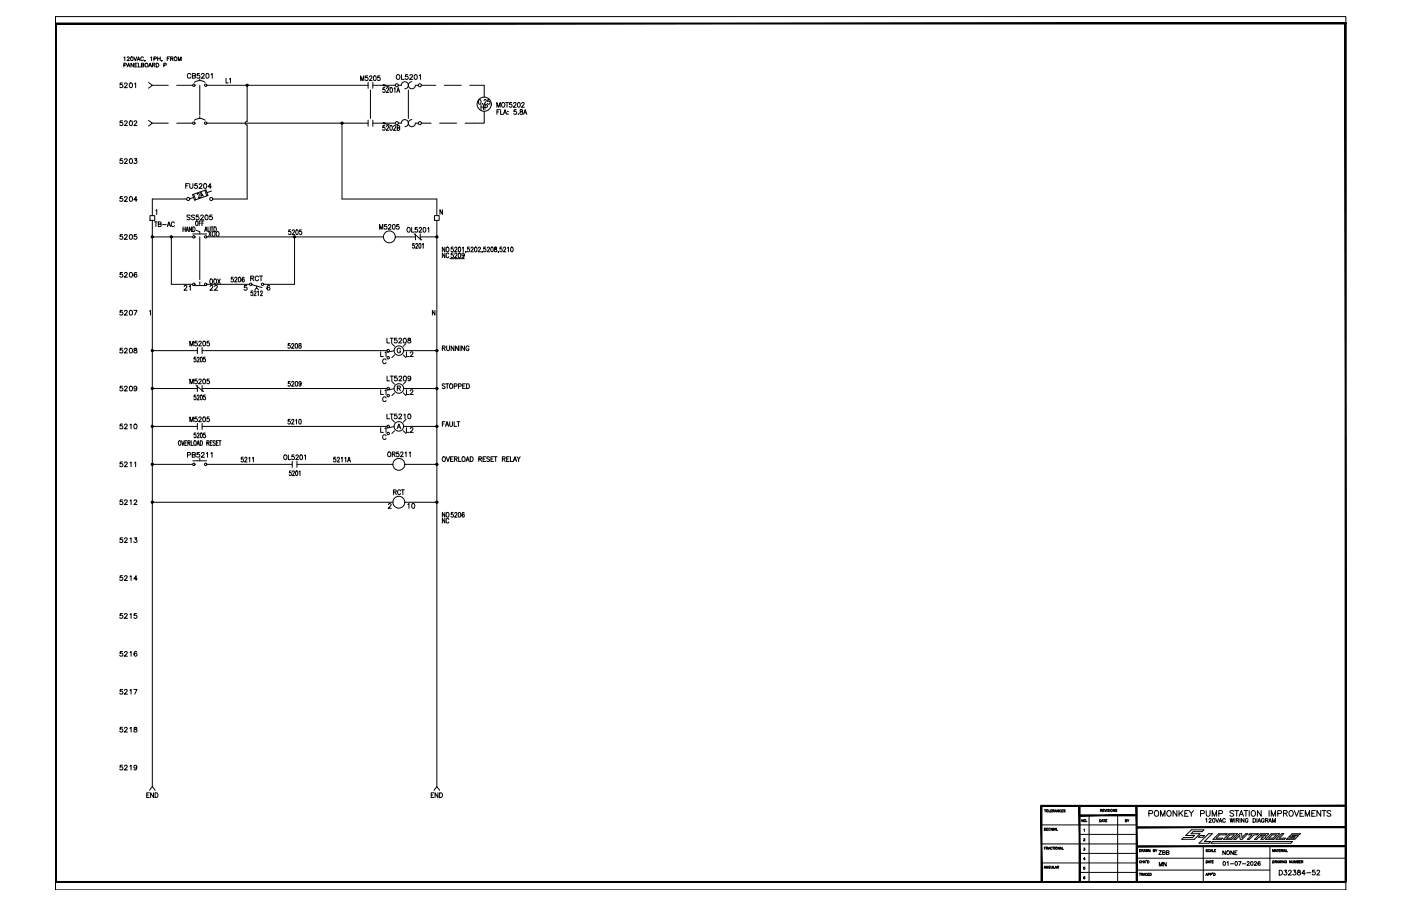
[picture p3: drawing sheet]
<svg xmlns="http://www.w3.org/2000/svg" width="432mm" height="279mm" viewBox="0 0 432 279" stroke-linecap="round" stroke-linejoin="round" font-family="sans-serif">
<defs><g id="words">
<g font-size="4.9">
<text x="38.8" y="63.5">04</text>
<text x="63.9" y="62.4" transform="rotate(-90 63.9 62.4)">2A</text>
<text x="39.2" y="157">12</text>
<text x="39.2" y="238.8">19</text>
</g>
<g font-size="4.4">
<text x="38.8" y="28.2">01</text>
<text x="56.8" y="25.4">CB5201</text>
<text x="68.8" y="26.8">L1</text>
<text x="110.4" y="26.1">M5205</text>
<text x="121.4" y="25.8">OL5201</text>
<text x="147.5" y="34.9">HP</text>
<text x="38.8" y="39.9">02</text>
<text x="38.8" y="51.5">03</text>
<text x="56.4" y="59.3">FU5204</text>
<text x="59.3" y="70.9">OFF</text>
<text x="116.1" y="72">M5205</text>
<text x="38.8" y="75.1">05</text>
<text x="63.5" y="74.1">XOO</text>
<text x="135.5" y="80.8">NC</text>
<text x="38.8" y="86.8">06</text>
<text x="76.2" y="87.8">RCT</text>
<text x="55.7" y="90.7">21</text>
<text x="63.9" y="90.7">22</text>
<text x="38.8" y="98.4">07</text>
<text x="57.5" y="107.9">M5205</text>
<text x="38.8" y="110.1">08</text>
<text x="87.8" y="108.7">5208</text>
<text x="116.4" y="111.1">L1</text>
<text x="124.5" y="111.1">L2</text>
<text x="57.5" y="119.6">M5205</text>
<text x="38.8" y="121.7">09</text>
<text x="87.8" y="120.3">5209</text>
<text x="116.4" y="122.8">L1</text>
<text x="124.5" y="122.8">L2</text>
<text x="57.5" y="131.2">M5205</text>
<text x="87.8" y="131.9">5210</text>
<text x="39.2" y="133.3">10</text>
<text x="116.4" y="134.4">L1</text>
<text x="121.4" y="133.3">A</text>
<text x="56.8" y="142.2">PB5211</text>
<text x="39.2" y="145">11</text>
<text x="120.3" y="153.8">RCT</text>
<text x="124.9" y="158">10</text>
<text x="135.5" y="162.6">NC</text>
<text x="39.2" y="168.6">13</text>
<text x="39.2" y="180.3">14</text>
<text x="39.2" y="191.9">15</text>
<text x="39.2" y="203.6">16</text>
<text x="39.2" y="215.2">17</text>
<text x="39.2" y="226.8">18</text>
<text x="44.4" y="247.3">END</text>
<text x="131.9" y="247.3">END</text>
<text x="356.3" y="268.5">MN</text>
<text x="393.3" y="270.9">D32384</text>
</g>
<text font-size="4" x="356.3" y="264.6">ZBB</text>
<g font-size="3.5">
<text x="346.1" y="254.7">BY</text>
<text x="333" y="266.3">4</text>
</g>
<text font-size="3.1" x="333" y="269.2">5</text>
<text font-size="2.6" x="401.8" y="270.2">-</text>
</g></defs>
<g fill="none" stroke="#000" stroke-width=".31">
<path d="M17.1 5.1h397.7v269.3h-397.7zM38.2 17.8l.3-.3v1.2M39.2 17.8l.4-.3 .3 .4-.8 .8h.8M40.4 17.6a.54 .54 0 0 1 .6 .5 .54 .54 0 0 1-.6 .6l-.2-.5zM41.1 19.5v1.2l-.7-1.2v1.2M41.3 17.5l.4 1.2 .4-1.2M42.2 18.7l.5-1.2 .4 1.2M42.3 19.5h-.7v1.2h.7M42.4 18.3h.6M42.7 19.5v1.2h.6M44.2 17.8a.43 .43 0 0 0-.5-.3 .43 .43 0 0 0-.3 .5v.3a.43 .43 0 0 0 .3 .4 .43 .43 0 0 0 .5-.3M44.7 18.7l-.1 .2"/>
<path d="M46.4 17.8l.3-.3v1.2M47.4 18.2l.8-.2v-.4l-.8-.1v1.2M48.2 19.5h.3a.61 .61 0 0 1 .5 .6 .61 .61 0 0 1-.5 .6h-.3zM48.6 17.5v1.2M48.6 18.1h.8M49.4 17.5v1.2M49.9 18.7l-.1 .2M51.5 18.1h.5M52.3 17.5h-.8v1.2M52.6 18.1l.6-.1 .1-.4-.7-.1v1.2M52.9 18.1l.4 .6M54.9 18.7v-1.2l.5 1.2 .4-1.2v1.2"/>
<path d="M37.8 25.6h-.7l-.1 .6a.52 .52 0 0 1 .8 0 .52 .52 0 0 1-.1 .8 .52 .52 0 0 1-.8-.2M37.8 37.3h-.7l-.1 .6a.52 .52 0 0 1 .8 0 .52 .52 0 0 1-.1 .8 .52 .52 0 0 1-.8-.2M38.2 20.1l.7-.1v-.4l-.7-.1v1.2M39.2 20.7l.4-1.2 .5 1.2M39.3 20.3h.6M41.6 20h.4M43.6 20h.7v-.4l-.7-.1v1.2l.7-.1 .1-.3-.3-.3M45.8 25.4l1.1 .9-1.1 .9M45.8 37.1l1.1 .9-1.1 .9M45.8 20.7l.4-1.2 .5 1.2M46 20.3h.5M46.9 26.3h5"/>
<path d="M46.9 38h5M47 20h.6l.1-.4-.7-.1v1.2M47.4 20l.4 .7M50.5 20.1l.7-.1v-.4l-.7-.1v1.2M54.5 26.3h4.9M54.5 38h4.9M59.9 37.1a2.74 2.74 0 0 1 3.3 0M61.6 26.3v9.1M61.6 35.8v.6M63.8 26.3h49.7M63.8 38h49.7M76.2 37.4a.58 .58 0 0 0-.6 .6 .58 .58 0 0 0 .6 .6"/>
<path d="M76.2 38.6v22.8h-10.6M76.2 26.3v11.1M105.4 38v23.4h29.2v5.1M113.5 37.1v1.8M114.2 27.8v8.7M114.9 26.3h7M114.9 38h7M114.9 37.1v1.8M118.6 38.7h-.6v.7a.43 .43 0 0 1 .6 0 .43 .43 0 0 1-.1 .6 .43 .43 0 0 1-.6-.1M118.6 38.2l-.6-.3h.6l.1 .2 1.3 .4M118.6 27h-.5l-.1 .7a.44 .44 0 0 1 .6 0 .44 .44 0 0 1 0 .6 .44 .44 0 0 1-.7-.1M119.1 39.1l.2-.4 .5 .3-.8 1.2h.8"/>
<path d="M119.1 27.4l.2-.4 .5 .3-.7 1.2h.7M120.3 38.8l.2-.1a.82 .82 0 0 1 .4 .8 .82 .82 0 0 1-.4 .7l-.4-.6zM120.4 27.1a.72 .72 0 0 1 .7 .6 .72 .72 0 0 1-.5 .8l-.4-.3zM121.3 39.1l.1-.3 .4-.1 .2 .5-.7 1h.7M121.5 27.3l.2-.3v1.5M122.3 28.5l.4-1.5 .5 1.5M122.4 39.4h.7v-.6l-.7-.1v1.5l.7-.1 .1-.4-.3-.3M122.5 28h.5M122.8 38h.9a1.09 1.09 0 0 1 1.1-1.1 1.09 1.09 0 0 1 1.1 1.1 1.09 1.09 0 0 1-1.1 1.1M123.7 26.3a1.09 1.09 0 0 1 1.1-1.1 1.09 1.09 0 0 1 1.1 1.1 1.09 1.09 0 0 1-1.1 1.1M125.9 27.8v8.7M126.9 25.2a1.09 1.09 0 0 0-1 1.1 1.09 1.09 0 0 0 1 1.1 1.09 1.09 0 0 0 1.1-1.1"/>
<path d="M126.9 36.9a1.09 1.09 0 0 0-1 1.1 1.09 1.09 0 0 0 1 1.1 1.09 1.09 0 0 0 1.1-1.1h.9M129.9 26.3h4.4M129.9 38h3M135.5 38h5.2M136.9 26.3h5.3M144.8 26.3h4.4v3.7M149.2 34.3v3.7h-5.9M153.1 33.1v-1.5l.5 1.5 .6-1.5v1.5M153.2 34.5h.5M154 33.8h-.8v1.5M154.3 33.8v1.5h.7M154.8 31.7l.2-.1a.7 .7 0 0 1 .6 .8 .7 .7 0 0 1-.8 .6l-.2-.5z"/>
<path d="M155.2 35.3l.5-1.5 .5 1.5M155.4 34.8h.6M155.9 31.6h.8M156.3 31.6v1.5M156.5 35.2h.1M156.5 34.3h.1M157.7 31.6h-.6l-.1 .6a.47 .47 0 0 1 .7 0 .47 .47 0 0 1 0 .7 .47 .47 0 0 1-.7-.1M158.3 32l.1-.3 .4-.1 .2 .4-.8 1.1h.9M159.1 33.8h-.6l-.1 .7a.48 .48 0 0 1 .7-.1 .48 .48 0 0 1 0 .7 .48 .48 0 0 1-.7-.1M159.7 31.7a.72 .72 0 0 1 .8 .5 .72 .72 0 0 1-.5 .9l-.5-.3zM159.7 35.2h.1M160.4 33.9v.4a.59 .59 0 0 1 .6 .2 .59 .59 0 0 1 0 .7l-.5 .1a.47 .47 0 0 1-.2-.6 .47 .47 0 0 1 .6-.3l.1-.5z"/>
<path d="M160.8 32l.1-.3 .4-.1 .2 .4-.8 1.1h.9M161.4 35.3l.5-1.5 .5 1.5M161.5 34.8h.7M37.8 49h-.7l-.1 .6a.52 .52 0 0 1 .8 0 .52 .52 0 0 1-.1 .7 .52 .52 0 0 1-.8-.2M37.8 60.6h-.7l-.1 .7a.52 .52 0 0 1 .8-.1 .52 .52 0 0 1-.1 .8 .52 .52 0 0 1-.8-.2M37.8 72.3h-.7l-.1 .7a.52 .52 0 0 1 .8-.1 .52 .52 0 0 1-.1 .8 .52 .52 0 0 1-.8-.2M46.2 66.5h1.5v1.5h-1.5zM46.9 68v174.6M46.9 73.1h12.5M47.6 68.4h.9M48 64.9l.3-.2v1.4M48 68.4v1.5"/>
<path d="M48.8 69.1h.8v-.5l-.8-.2v1.5l.8-.1 .1-.4-.3-.3M50.1 69.3h1.1M51.5 69.9l.5-1.5 .6 1.5M51.7 69.4h.7M52.8 73.1v14.6h6.6M53.7 68.8a.49 .49 0 0 0-.5-.4 .49 .49 0 0 0-.4 .6v.3a.49 .49 0 0 0 .4 .6 .49 .49 0 0 0 .5-.4M56.4 70v1.4M56.4 70.6h.7M57.1 70v1.4M57.3 71.4l.4-1.4 .4 1.4M57.5 70.9h.5M57.6 61.4h-10.7v5.1"/>
<path d="M58.6 66.5l-.4-.2-.6 .2 .1 .4 .8 .3-.1 .5-.8-.1M61.6 73.1v13.1M63.8 73.1h54.4M89.6 70.9h-.6v.6a.44 .44 0 0 1 .6 0 .44 .44 0 0 1 0 .6 .44 .44 0 0 1-.7 0M90.1 71.2l.2-.3 .5 .3-.8 1.1h.8M90.8 73.1v14.6h-9.5M91.3 70.9a.72 .72 0 0 1 .8 .6 .72 .72 0 0 1-.5 .8l-.4-.2zM92.9 70.9h-.5l-.1 .6a.43 .43 0 0 1 .6 0 .43 .43 0 0 1 0 .6 .43 .43 0 0 1-.6 0M121.9 73.1h6.2M125.7 70.2l.1-.1a.7 .7 0 0 1 .7 .8 .7 .7 0 0 1-.8 .6l-.3-.5zM126.9 70.1v1.5h.7M127.6 72.1l2.4 1.9"/>
<path d="M127.7 75.1h-.5v.5a.42 .42 0 0 1 .6 .5 .42 .42 0 0 1-.6 .3l-.1-.1M128.1 72.1v1.9M128.2 75.4v-.2a.32 .32 0 0 1 .5 0 .32 .32 0 0 1 0 .4l-.6 1h.7M128.6 70.1h-.6l-.1 .7a.47 .47 0 0 1 .7 0 .47 .47 0 0 1 0 .7 .47 .47 0 0 1-.7-.2M129.2 70.5l.3-.4 .4 .3-.8 1.2h.9M129.2 75.2l.2-.1a.9 .9 0 0 1 0 1.5l-.3-.7zM129.5 73.1h5.1M129.5 72.1v1.9M130.2 75.4l.3-.3v1.5M130.6 70.2a.72 .72 0 0 1 .8 .6 .72 .72 0 0 1-.5 .8l-.4-.3zM131.8 70.4l.3-.3v1.5M133.9 66.5h1.5v1.5h-1.5z"/>
<path d="M134.6 68v174.6M136.4 64.7v1.4l-.8-1.4v1.4M138.7 79.8h4.4M141.4 78.1a.72 .72 0 0 1 .7 .6 .72 .72 0 0 1-.4 .8l-.4-.3zM141.4 76.3l.2-.1a.82 .82 0 0 1 .4 .7 .82 .82 0 0 1-.4 .8l-.4-.7zM142.5 76.5l.3-.3v1.5M143.1 78.5a.37 .37 0 0 1-.4 .4 .37 .37 0 0 1-.4-.5l.4-.4a.81 .81 0 0 1 .4 .8 .81 .81 0 0 1-.5 .7l-.2-.2M143.6 77.6l-.1 .3M144.7 76.2h-.6v.6a.43 .43 0 0 1 .6 0 .43 .43 0 0 1-.1 .7 .43 .43 0 0 1-.6-.1M145.2 76.6l.2-.4 .4 .3-.7 1.2h.8M146.4 76.3l.2-.1a.82 .82 0 0 1 .4 .7 .82 .82 0 0 1-.4 .8l-.4-.7zM147.4 76.6l.1-.3a.39 .39 0 0 1 .6 .1 .39 .39 0 0 1-.2 .6l-.6 .7h.8"/>
<path d="M148.6 77.6l-.1 .3M149.7 76.2h-.6v.6a.43 .43 0 0 1 .6 .1 .43 .43 0 0 1-.1 .6 .43 .43 0 0 1-.6-.1M150.2 76.6v-.3a.39 .39 0 0 1 .6 .1 .39 .39 0 0 1-.1 .6l-.6 .7h.8M151.4 76.3l.2-.1a.82 .82 0 0 1 .4 .7 .82 .82 0 0 1-.4 .8l-.4-.7zM152.5 76.3v.4a.5 .5 0 0 1 .6 .4 .5 .5 0 0 1-.5 .6 .53 .53 0 0 1-.2-.7 .53 .53 0 0 1 .6-.3v-.4zM153.6 77.6l-.1 .3M154.7 76.2h-.6v.6a.43 .43 0 0 1 .6 .1 .43 .43 0 0 1 0 .6 .43 .43 0 0 1-.7-.1M155.2 76.6l.1-.3a.39 .39 0 0 1 .6 .1 .39 .39 0 0 1-.2 .6l-.5 .7h.7M156.4 76.5l.3-.3v1.5M157.5 76.3l.2-.1a.82 .82 0 0 1 .5 .7 .82 .82 0 0 1-.5 .8l-.3-.7zM37.8 84h-.7l-.1 .7a.52 .52 0 0 1 .8-.1 .52 .52 0 0 1-.1 .8 .52 .52 0 0 1-.8-.2M37.8 95.7h-.7l-.1 .6a.52 .52 0 0 1 .8 0 .52 .52 0 0 1-.1 .8 .52 .52 0 0 1-.8-.2"/>
<path d="M46.1 96l.3-.3v1.5M59.4 88.1h4.3M61.6 86.9v.8M63.8 87.7h13.1M71.9 85.5h-.6l-.1 .6a.44 .44 0 0 1 .7 0 .44 .44 0 0 1-.1 .7 .44 .44 0 0 1-.6-.1M72.4 85.8l.1-.3h.3l.2 .4-.7 1h.8M73.6 85.5a.72 .72 0 0 1 .7 .6 .72 .72 0 0 1-.4 .8l-.4-.2zM75.3 85.7l-.1-.2a.72 .72 0 0 0-.7 .6 .72 .72 0 0 0 .4 .8 .4 .4 0 0 0 .4-.5 .4 .4 0 0 0-.6-.2l-.1 .3M76.1 88h-.7l-.1 .7a.52 .52 0 0 1 .8-.1 .52 .52 0 0 1-.1 .8 .52 .52 0 0 1-.8-.2M77.9 89.7h-.5l-.1 .6a.42 .42 0 0 1 .7 .4 .42 .42 0 0 1-.7 .3v-.1M78.3 90.1l.1-.3a.32 .32 0 0 1 .4 0 .32 .32 0 0 1 .1 .5l-.6 .9h.7M79.4 90l.2-.3v1.5"/>
<path d="M80.3 90.1v-.3a.32 .32 0 0 1 .5 0 .32 .32 0 0 1 0 .5l-.6 .9h.7M83.1 88.3v-.2a.67 .67 0 0 0-.8 .6 .67 .67 0 0 0 .7 .7 .46 .46 0 0 0 0-.7 .46 .46 0 0 0-.7 .3M134 95.7v1.5l-.7-1.5v1.5M37.8 107.4h-.7l-.1 .6a.52 .52 0 0 1 .8 0 .52 .52 0 0 1-.1 .8 .52 .52 0 0 1-.8-.2M37.8 119.1h-.7l-.1 .6a.52 .52 0 0 1 .8 0 .52 .52 0 0 1-.1 .8 .52 .52 0 0 1-.8-.2M46.9 108.1h13.9M46.9 119.8h13.9M60.3 110.1h-.4l-.1 .7a.4 .4 0 0 1 .6 0 .4 .4 0 0 1-.1 .6 .4 .4 0 0 1-.5-.1M60.8 110.5v-.2a.37 .37 0 0 1 .6 .1 .37 .37 0 0 1-.2 .5l-.5 .7h.7M61.9 110.2l.1-.1a.86 .86 0 0 1 0 1.5l-.3-.6zM62.3 108.1h57M62.3 119.8h57"/>
<path d="M63.3 110.1h-.5l-.1 .7a.4 .4 0 0 1 .6 0 .4 .4 0 0 1 0 .6 .4 .4 0 0 1-.6-.1M119.3 104.3v1.5h.8M119.3 116v1.4h.8M120.2 104.3h1M120.3 116h.9M120.7 104.3v1.5M120.8 116v1.4M120.8 106l.8 .8M120.8 117.7l.8 .8M122.3 104.3h-.7v.6a.51 .51 0 0 1 .7 0 .51 .51 0 0 1-.1 .8 .51 .51 0 0 1-.7-.2M122.3 116h-.7v.6a.52 .52 0 0 1 .8 0 .52 .52 0 0 1-.1 .8 .52 .52 0 0 1-.8-.2M122.4 119.7h.9l.1-.5-1-.2v1.5"/>
<path d="M122.9 104.7l.3-.4 .6 .3-.9 1.2h.9M122.9 119.7l.5 .8M123 116.3l.3-.3 .5 .3-.9 1.1h1M123.5 107.7a.53 .53 0 0 0-.6-.4 .53 .53 0 0 0-.5 .6v.4a.52 .52 0 0 0 .5 .5 .52 .52 0 0 0 .6-.5h-.4M124.4 108.1h10.2M124.4 119.8h10.2M124.5 104.4a.67 .67 0 0 1 .7 .6 .67 .67 0 0 1-.7 .7l-.2-.6zM124.5 116.1a.66 .66 0 0 1 .8 .6 .66 .66 0 0 1-.8 .7l-.2-.6zM125.1 106l-.8 .8M125.1 117.7l-.8 .8M125.8 104.4v.4a.61 .61 0 0 1 .7 .2 .61 .61 0 0 1 0 .7h-.7a.61 .61 0 0 1 0-.7 .61 .61 0 0 1 .7-.2v-.4zM126.6 116.5a.46 .46 0 0 1-.6 .4 .46 .46 0 0 1-.2-.8 .46 .46 0 0 1 .7 .1l.1 .3a.68 .68 0 0 1-.6 .9l-.2-.1"/>
<path d="M136.3 107.4l.8-.1 .1-.5-.9-.1v1.4M136.8 107.4l.4 .7M137.2 118.6l-.8-.2-.1 .4 .7 .4 .2 .4-.4 .2-.5-.2M137.4 118.4h.9M137.7 106.7v1l.3 .4 .5-.2v-1.2M137.8 118.4v1.4M138.8 118.4h.1a.7 .7 0 0 1 .7 .7 .7 .7 0 0 1-.8 .7l-.3-.5zM139.9 106.7v1.4l-.9-1.4v1.4M140 119.1h.7v-.7h-.7v1.4M141.3 106.7v1.4l-.9-1.4v1.4M141.3 119.1h.7v-.7h-.7v1.4M141.8 106.7v1.4"/>
<path d="M142.6 119.1h.5M143.2 106.7v1.4l-.9-1.4v1.4M143.4 118.4h-.8v1.4h.8M143.8 118.4a.74 .74 0 0 1 .9 .7 .74 .74 0 0 1-.9 .7zM144.5 107a.48 .48 0 0 0-.5-.3 .48 .48 0 0 0-.4 .5v.4a.47 .47 0 0 0 .5 .5 .47 .47 0 0 0 .4-.5h-.3M37.8 130.8h-.7l-.1 .6a.52 .52 0 0 1 .8 0 .52 .52 0 0 1-.1 .8 .52 .52 0 0 1-.8-.2M46.9 131.5h13.9M55.2 136l.1-.1a.78 .78 0 0 1 .5 .7 .78 .78 0 0 1-.5 .8 1.08 1.08 0 0 1-.1-1.4zM56 135.9l.4 1.5 .3-1.5M57 136.6h.4M57.6 135.9h-.6v1.5M57.9 136.6l.6-.1v-.5l-.6-.1v1.5"/>
<path d="M58.3 136.6l.3 .8M58.9 135.9v1.5h.6M59.9 136l.1-.1a.78 .78 0 0 1 .5 .7 .78 .78 0 0 1-.5 .8 1.08 1.08 0 0 1-.1-1.4zM60.3 121.8h-.4l-.1 .7a.42 .42 0 0 1 .7 .3 .42 .42 0 0 1-.7 .4v-.2M60.3 133.5h-.4l-.1 .6a.4 .4 0 0 1 .6 .1 .4 .4 0 0 1-.1 .6 .4 .4 0 0 1-.5-.1M60.7 137.4l.4-1.5 .4 1.5M60.8 122.2v-.2a.32 .32 0 0 1 .5-.1 .32 .32 0 0 1 0 .5l-.6 .9h.7M60.8 133.9v-.2a.32 .32 0 0 1 .5-.1 .32 .32 0 0 1 0 .5l-.6 .9h.7M60.8 136.9h.5M61.7 135.9a.73 .73 0 0 1 .7 .7 .73 .73 0 0 1-.7 .8zM61.9 121.9l.1-.1a.88 .88 0 0 1 0 1.5l-.3-.6zM61.9 133.6l.1-.1a.86 .86 0 0 1 0 1.5l-.3-.6z"/>
<path d="M62.3 131.5h57M63.3 121.8h-.5l-.1 .7a.42 .42 0 0 1 .7 .3 .42 .42 0 0 1-.7 .4v-.2M63.3 133.5h-.5l-.1 .6a.4 .4 0 0 1 .6 .1 .4 .4 0 0 1 0 .6 .4 .4 0 0 1-.6-.1M63.8 136.6l.5-.1v-.5l-.5-.1v1.5M64.1 136.6l.4 .8M64.8 136.6h.4M65.4 135.9h-.6v1.5M66.3 136.1l-.2-.2-.4 .2 .6 .8-.2 .5-.4-.2M66.7 136.6h.4M67.3 135.9h-.6v1.5M67.5 135.9h.6M67.8 135.9v1.5"/>
<path d="M119.3 127.7v1.5h.8M119.7 139.4h.1a.7 .7 0 0 1 .7 .7 .7 .7 0 0 1-.8 .7l-.2-.5zM120.2 127.7h1M120.7 127.7v1.5M122.3 127.7h-.7v.6a.52 .52 0 0 1 .7 0 .52 .52 0 0 1-.1 .8 .52 .52 0 0 1-.7-.2M122.9 139.4h-.6l-.1 .6a.48 .48 0 0 1 .7 0 .48 .48 0 0 1-.1 .7 .48 .48 0 0 1-.6-.1M122.9 128l.3-.3 .6 .3-.9 1.2h.9M123.5 139.7l.1-.3h.4l.2 .4-.8 1h.9M124.4 131.5h10.2M124.5 128l.3-.3v1.5M124.9 139.7l.3-.3v1.4M125.9 127.8a.67 .67 0 0 1 .7 .6 .67 .67 0 0 1-.7 .7l-.2-.6z"/>
<path d="M126.1 139.7l.3-.3v1.4M126.4 132.2l.2-.3h.4l.3 .4-.9 1h1M136.3 130.7h.5M137.2 130h-.9v1.5M137.3 131.5l.5-1.5 .5 1.5M137.5 131h.6M138.6 130v1.1l.4 .4 .4-.2 .1-1.3M140 130v1.5h.7M140.8 130h.9M141.3 130v1.5M37.8 142.5h-.7l-.1 .6a.52 .52 0 0 1 .8 0 .52 .52 0 0 1-.1 .8 .52 .52 0 0 1-.8-.2M37.8 154.1h-.7l-.1 .7a.52 .52 0 0 1 .8 0 .52 .52 0 0 1-.1 .7 .52 .52 0 0 1-.8-.2"/>
<path d="M46.9 143.2h12.5M46.9 154.9h74.2M63.8 143.2h26.3M75 141h-.6l-.1 .6a.44 .44 0 0 1 .7 0 .44 .44 0 0 1-.1 .7 .44 .44 0 0 1-.6-.1M75.5 141.4l.2-.4 .4 .3-.7 1.2h.8M76.7 141.3l.3-.3v1.5M77.8 141.3l.3-.3v1.5M87.7 140.3a.67 .67 0 0 1 .8 .7 .67 .67 0 0 1-.8 .7l-.3-.5zM88.9 140.3v1.4h.7M89.7 145.2h-.5v.6a.42 .42 0 0 1 .6 .4 .42 .42 0 0 1-.6 .3l-.1-.1M90.1 142.3v1.8M90.2 145.6v-.2a.32 .32 0 0 1 .5-.1 .32 .32 0 0 1 0 .5l-.6 .9h.7"/>
<path d="M90.6 140.3h-.6v.6a.47 .47 0 0 1 .7 0 .47 .47 0 0 1-.1 .7 .47 .47 0 0 1-.7-.1M91.2 140.6l.3-.3 .4 .3-.8 1.1h.9M91.2 145.3l.2-.1a.86 .86 0 0 1 0 1.5l-.3-.7zM91.5 143.2h29.6M91.5 142.3v1.8M92.2 145.5l.3-.3v1.5M92.6 140.3a.72 .72 0 0 1 .8 .6 .72 .72 0 0 1-.5 .8l-.4-.2zM93.8 140.6l.3-.3v1.4M103.5 141h-.6l-.1 .6a.43 .43 0 0 1 .7 .1 .43 .43 0 0 1-.1 .6 .43 .43 0 0 1-.6-.1M103.9 141.4l.3-.4 .4 .3-.7 1.2h.8M105.2 141.3l.3-.3v1.5M106.3 141.3l.3-.3v1.5"/>
<path d="M107.1 142.5l.5-1.5 .4 1.5M107.3 142h.6M119.7 155.7l.3-.4 .5 .3-.9 1.2h1M120.9 140.1l.8-.1v-.5l-.8-.1v1.4M121.3 140.1l.5 .7M124.8 143.2h9.8M124.8 154.9h9.8M136.5 140.9h.2a.7 .7 0 0 1 .6 .7 .7 .7 0 0 1-.8 .7l-.2-.5zM137.5 140.9l.5 1.4 .6-1.4M138.9 141.6h.5M139.7 140.9h-.8v1.4h.8M140.1 141.6l.7-.1 .1-.5-.8-.1v1.4"/>
<path d="M140.5 141.6l.4 .7M141.4 140.9v1.4h.7M141.4 158.1a.72 .72 0 0 1 .7 .6 .72 .72 0 0 1-.4 .8l-.4-.3zM142.6 140.9h.1a.7 .7 0 0 1 .7 .7 .7 .7 0 0 1-.8 .7l-.2-.5zM143.1 158.2l-.1-.1a.72 .72 0 0 0-.7 .6 .72 .72 0 0 0 .4 .8 .4 .4 0 0 0 .4-.6 .4 .4 0 0 0-.6-.1l-.1 .2M143.6 142.3l.5-1.4 .5 1.4M143.8 141.8h.6M144.9 140.9a.75 .75 0 0 1 .9 .7 .75 .75 0 0 1-.9 .7zM147.6 141.6l.7-.1 .1-.5-.8-.1v1.4M148 141.6l.4 .7M148.9 141.6h.5M149.7 140.9h-.8v1.4h.8"/>
<path d="M150.9 141.1l-.3-.2-.6 .2 .1 .3 .7 .4v.5l-.8-.2M151.3 141.6h.5M152.1 140.9h-.8v1.4h.8M152.3 140.9h.9M152.8 140.9v1.4M154.8 141.6l.8-.1v-.5l-.8-.1v1.4M155.3 141.6l.4 .7M156.1 141.6h.6M157 140.9h-.9v1.4h.9M157.3 140.9v1.4h.8M158.2 142.3l.5-1.4 .5 1.4M158.4 141.8h.6"/>
<path d="M159.3 140.9l.6 .7v.7M160.3 140.9l-.4 .7M37.8 165.9h-.7l-.1 .6a.52 .52 0 0 1 .8 0 .52 .52 0 0 1-.1 .7 .52 .52 0 0 1-.8-.2M37.8 177.5h-.7l-.1 .7a.52 .52 0 0 1 .8 0 .52 .52 0 0 1-.1 .7 .52 .52 0 0 1-.8-.2M37.8 189.2h-.7l-.1 .7a.52 .52 0 0 1 .8-.1 .52 .52 0 0 1-.1 .8 .52 .52 0 0 1-.8-.2M37.8 200.9h-.7l-.1 .6a.52 .52 0 0 1 .8 0 .52 .52 0 0 1-.1 .8 .52 .52 0 0 1-.8-.2M37.8 212.6h-.7l-.1 .6a.52 .52 0 0 1 .8 0 .52 .52 0 0 1-.1 .8 .52 .52 0 0 1-.8-.2M37.8 224.3h-.7l-.1 .6a.52 .52 0 0 1 .8 0 .52 .52 0 0 1-.1 .8 .52 .52 0 0 1-.8-.2M37.8 236h-.7l-.1 .6a.52 .52 0 0 1 .8 0 .52 .52 0 0 1-.1 .8 .52 .52 0 0 1-.8-.2M321 254.4h29.3M321.9 255.4l.4 .1-.1 .5-.3 .1zM321.9 249.7h.5"/>
<path d="M322.1 249.7v.7M322.6 255.7h.3M323 255.4h-.4v.7h.4M323.3 249.7v.7h.4M323.7 255.5a.29 .29 0 0 0-.4 0 .29 .29 0 0 0 0 .4 .29 .29 0 0 0 .4 0M323.9 250.1h.2M323.9 255.4v.7M324.2 256.1v-.7l.3 .7 .2-.7v.7M324.3 249.7h-.4v.7h.4M324.5 250.1l.5-.3-.5-.1v.7M324.7 250.1l.3 .3M324.9 256.1l.3-.7 .2 .7"/>
<path d="M325 255.8h.3M325.1 250.4l.3-.7 .2 .7M325.2 250.2h.3M325.6 255.4v.7h.4M326.3 249.7v.7l-.5-.7v.7M327 249.9a.29 .29 0 0 0-.4 0 .29 .29 0 0 0 0 .4 .29 .29 0 0 0 .4-.1M327.2 250.1h.3M327.7 249.7h-.5v.7h.5M328.3 249.8h-.5l.5 .4-.1 .2-.4-.1M332.7 257.3h17.6M333.9 252.7v.7l-.5-.7v.7M334 258.8l.3-.1-.4 .6h.5"/>
<path d="M334.1 255.8l.1-.1v.7M334.9 253.4h.1M335.7 251.5v20.5M338.9 252.7l.5 .2-.1 .5h-.4zM339.2 249.9h.4v-.2l-.4-.1v.7M339.4 249.9l.2 .4M339.5 253.4l.3-.7 .3 .7M339.6 253.2h.4M339.9 249.9h.2M340.1 252.7h.5M340.3 249.6h-.4v.7h.4M340.4 252.7v.7"/>
<path d="M340.4 249.6l.3 .7 .3-.7M340.8 253.1h.2M341.1 249.6v.7M341.2 252.7h-.4v.7h.4M341.8 249.7h-.4l.4 .4-.4 .1M342.1 249.6v.7M343.5 249.6v.7l-.4-.7v.7M344.2 249.7h-.4l.4 .4-.4 .1M344.5 251.5v20.5M354.1 250.9l1-.1 .1-.7-1.1-.1v1.7M355.9 250.2l.2-.1a.82 .82 0 0 1 1 .7 .82 .82 0 0 1-1 .8l-.3-.5zM357.7 251.7v-1.7l.7 1.7 .7-1.7v1.7"/>
<path d="M359.8 250.2l.2-.1a.82 .82 0 0 1 1 .7 .82 .82 0 0 1-1 .8l-.4-.5zM362.7 250v1.7l-1.2-1.7v1.7M363.4 250v1.7M363.8 250.7l.8 1M364.2 258.8l.6-.5h2.7l.7-.6h-2.8l1.8-1.8h3.9l-.6 .6h-2.8l-.6 .6h2.7l-1.7 1.7zM364.6 250l-1.2 1.2M365.2 250.8h.6M366.2 250h-1v1.7h1M366.5 250l.7 .8v.9M367.8 250l-.6 .8M369.3 258.2l.6-.5h1.4l-.5 .5zM370 250.9l1-.1 .1-.7-1.1-.1v1.7"/>
<path d="M371.6 252.6l.3-.2v1.2M371.8 250v1.2l.5 .5 .6-.2 .1-1.5M372.6 252.7l.3-.3 .4 .2-.7 1h.8M373.6 251.7v-1.7l.7 1.7 .7-1.7v1.7M373.8 259.5h24.6l-.6 .5h-24.5zM373.9 258.8l1.7-1.7h2.6l-.4 .4h-1.9l-1 1h1.9l-.4 .3zM374.7 252.4l.5 1.2 .4-1.2M375.6 250.9l1-.1 .1-.7-1.1-.1v1.7M375.7 253.6l.5-1.2 .4 1.2M375.9 253.2h.5M377.1 258.8l1.7-1.7h2.6l-1.8 1.7zM377.7 252.7a.43 .43 0 0 0-.5-.3 .43 .43 0 0 0-.4 .5v.2a.43 .43 0 0 0 .4 .5 .43 .43 0 0 0 .5-.3"/>
<path d="M378.1 258.5l1-1h1.3l-1 1zM379.1 252.4l.3 1.2 .3-1.2 .3 1.2 .2-1.2M380.2 250.2l-.4-.2-.7 .2 .1 .4 1 .6v.3l-.4 .2-.7-.2M380.3 258.8l1.7-1.7h.7l.1 1.2 1.2-1.2h.6l-1.8 1.7h-.6l-.1-1.1-1.2 1.1zM380.6 250h1.2M380.6 252.4v1.2M381 253l.7-.1 .1-.3-.8-.2v1.2M381.2 250v1.7M381.4 253l.4 .6M381.9 251.7l.7-1.7 .7 1.7M382.2 251.2h.8M382.2 252.4v1.2"/>
<path d="M383.4 252.4v1.2l-.8-1.2v1.2M383.4 250h1.2M384 250v1.7M384.6 252.7a.43 .43 0 0 0-.4-.3 .43 .43 0 0 0-.4 .5v.2a.41 .41 0 0 0 .4 .5 .41 .41 0 0 0 .4-.5h-.2M384.9 257.5l.4-.4h2.5l-.4 .4h-.9l-1.4 1.3h-.6l1.3-1.3zM385 250v1.7M385.8 250.2l.2-.1a.82 .82 0 0 1 1 .7 .82 .82 0 0 1-1 .8l-.4-.5zM386.2 252.4h.4a.63 .63 0 0 1 .4 .6 .63 .63 0 0 1-.4 .6h-.4zM386.7 258.8l1.8-1.7h2.5l-1.6 1.7h-.8l.8-.7h-1.3l-.8 .7zM387.4 252.4v1.2M387.7 253.6l.4-1.2 .5 1.2M387.8 253.2h.6"/>
<path d="M388.5 257.7l.2-.2h1.3l-.3 .2zM388.7 250v1.7l-1.2-1.7v1.7M389.6 252.7a.42 .42 0 0 0-.5-.3 .42 .42 0 0 0-.3 .5v.2a.41 .41 0 0 0 .4 .5 .41 .41 0 0 0 .4-.5h-.3M390 253l.7-.1 .1-.3-.8-.2v1.2M390.1 258.8l1.7-1.7h2.6l-1.8 1.7zM390.4 253l.4 .6M391 253.6l.5-1.2 .4 1.2M391.1 250v1.7M391.2 253.2h.5M391.8 251.7v-1.7l.7 1.7 .6-1.7v1.7M392.1 257.5h1.3l-1 1h-1.3zM392.2 253.6v-1.2l.4 1.2 .5-1.2v1.2"/>
<path d="M393.3 258.8l1.7-1.7h.7l-1.4 1.4h1.9l-.4 .3zM393.8 250.9l1-.1 .1-.7-1.1-.1v1.7M395.6 250.8l1-.1 .1-.6-1.1-.1v1.7M396.2 250.8l.5 .9M396.5 258.8l.4-.3h1.9l.3-.4h-1.9l1-1h2.6l-.4 .4h-1.9l-.3 .2h2l-1.1 1.1zM397.4 250.2l.2-.1a.82 .82 0 0 1 1 .7 .82 .82 0 0 1-1 .8l-.3-.5zM398.9 250l.7 1.7 .7-1.7M400.7 250.8h.7M401.8 250h-1.1v1.7h1.1M402.3 251.7v-1.7l.6 1.7 .7-1.7v1.7M404.3 250.8h.7M405.4 250h-1.1v1.7h1.1"/>
<path d="M407.1 250v1.7l-1.2-1.7v1.7M407.5 250h1.2M408.1 250v1.7M410.2 250.2l-.5-.2-.7 .2 .2 .4 1 .6v.3l-.5 .2-.7-.2M321 266.1h29.3M321 260.3h29.3M321.8 267.8l.3-.7 .2 .7M321.9 261.6h.3M321.9 267.6h.3M322.3 261.2h-.4v.7M322.5 261.6l.5-.2-.5-.2v.7M322.7 261.6l.3 .3"/>
<path d="M323 267.1v.7l-.5-.7v.7M323.1 261.9l.3-.7 .2 .7M323.2 261.7h.3M323.7 267.3a.3 .3 0 0 0-.4-.1 .3 .3 0 0 0 0 .5 .3 .3 0 0 0 .4-.1l-.2-.1M323.9 267.1l.2 .7 .3-.2v-.5M324.3 261.4a.29 .29 0 0 0-.5 0 .29 .29 0 0 0 0 .4 .29 .29 0 0 0 .5 0M324.4 261.2h.5M324.6 261.2v.7M324.7 267.1v.7h.4M325 261.2v.7M325.1 267.8l.3-.7 .3 .7M325.2 267.6h.4"/>
<path d="M325.8 267.4h.5v-.2l-.5-.1v.7M326.1 267.4l.2 .4M326.5 261.2v.7l-.4-.7v.7M326.7 261.9l.2-.7 .3 .7M326.8 261.7h.3M327.4 261.2v.7h.4M332.7 263.2h17.6M332.7 269h17.6M334 261.5h.4l-.2 .3 .2 .2-.2 .2-.3-.1M334.4 270.4h-.1a.31 .31 0 0 0-.4 .3 .31 .31 0 0 0 .5 .2l-.1-.3-.3 .2M350.3 272h.1M350.3 268.3h41.1"/>
<path d="M350.3 264.7h64.6M351.1 269.3h.5M351.2 262l.4 .1-.1 .5-.3 .1zM351.3 269.3v.7M351.7 265.6a.3 .3 0 0 0-.5 0 .3 .3 0 0 0 0 .4 .3 .3 0 0 0 .4 0h.1M351.7 269.6l.5-.2-.5-.1v.7M351.9 262.3l.5-.2-.5-.1v.7M351.9 265.7h.5M351.9 265.4v.7M352 269.6l.2 .4M352.1 262.3l.3 .4M352.3 270l.3-.7 .3 .7"/>
<path d="M352.4 265.4v.7M352.4 269.8h.4M352.5 262.7l.3-.7 .2 .7M352.6 262.4h.3M352.6 265.4v.7M352.8 265.7l.3 .4M353.1 265.4l-.5 .5M353.1 262l.2 .7 .2-.7 .2 .7 .1-.7M353.4 265.3l-.1 .2M353.5 269.5a.3 .3 0 0 0-.4 0 .3 .3 0 0 0 0 .4 .3 .3 0 0 0 .4 0v-.1M353.7 265.4l.4 .1-.1 .6h-.3zM353.7 269.6h.3"/>
<path d="M354.2 269.3h-.5v.7h.5M354.4 269.3a.39 .39 0 0 1 .4 .2 .39 .39 0 0 1 0 .4l-.4 .1zM354.5 262v.7l-.5-.7v.7M369.5 260l3-2.9h1.1l-2.4 2.4h2l-.6 .5zM370.9 261v11M371.6 270l.3-.7 .3 .7M371.7 265.4l.4 .1v.6h-.4zM371.7 269.8h.4M372.2 262.1h-.5l.5 .5h-.5M372.3 266.1l.3-.7 .3 .7M372.3 269.7l.4-.1 .1-.2-.5-.1v.7M372.4 265.9h.4"/>
<path d="M372.9 262.1a.29 .29 0 0 0-.5 0 .29 .29 0 0 0 0 .4 .29 .29 0 0 0 .5 0M372.9 265.4h.5M373 262.7l.3-.7 .2 .7M373 269.7l.4-.1 .1-.2-.5-.1v.7M373.1 262.4h.3M373.2 265.4v.7M373.6 265.7h.2M373.7 262v.7h.4M373.8 269.2l-.1 .2M374 265.4h-.4v.7h.4M374.1 269.3l.4 .2-.1 .5h-.3zM374.3 262.3h.2"/>
<path d="M374.7 262h-.4v.7h.4M377.1 265.8a.54 .54 0 0 1 .6 .5 .54 .54 0 0 1-.6 .5l-.2-.4zM377.7 262.4v1.2l-.8-1.2v1.2M378.2 265.9l.3-.2v1.2M379.2 266.4h1M380.1 262.4v1.2l-.8-1.2v1.2M380.6 262.9h.4M381.3 262.4h-.7v1.2h.7M381.7 265.7h.8l-.5 1.2M382.9 266.4h1M384.4 266l.2-.3 .4 .2-.7 1h.8M386.6 266l.2-.3 .5 .2-.8 1h.8"/>
<path d="M388.4 265.9l-.1-.1a.53 .53 0 0 0-.6 .5 .53 .53 0 0 0 .6 .5 .37 .37 0 0 0 0-.6 .37 .37 0 0 0-.6 .3M391.4 261v11M392.3 265.4l.4 .1-.1 .6h-.3zM392.3 262.7v-.7l.2 .7 .3-.7v.7M393 265.7l.4-.2-.4-.1v.7M393 262.7l.2-.7 .3 .7M393.1 262.4h.3M393.2 265.7l.2 .4M393.6 266.1l.2-.7 .3 .7M393.6 262h.4M393.8 262v.7M394.2 265.4l.2 .7 .1-.7 .2 .7 .2-.7"/>
<path d="M394.2 262.3h.3M394.7 262h-.5v.7h.5M394.8 262.3h.4l.1-.3h-.5v.7M395.1 265.4v.7M395.1 262.3l.2 .4M395.5 262v.7M395.7 262.7l.3-.7 .3 .7M395.8 265.4v.7l-.4-.7v.7M395.8 262.4h.4M396.4 262v.7h.4M396.6 265.6a.29 .29 0 0 0-.5 0 .29 .29 0 0 0 0 .4 .29 .29 0 0 0 .5 0l-.2-.2M398 265.4v.7l-.5-.7v.7"/>
<path d="M398.2 265.4l.2 .7 .3-.1v-.6M399 266.1v-.7l.2 .7 .3-.7v.7M399.8 265.7h.4v-.2l-.4-.1v.7h.4l-.1-.4M400.5 265.7h.2M400.9 265.4h-.4v.7M401.1 265.7h.4l.1-.2-.5-.1v.7M401.3 265.7l.3 .4M405.9 268.7l.3-.4 .5 .3-.9 1.2h1"/>
<circle cx="54.1" cy="18.1" r=".54"/>
<circle cx="45.1" cy="20" r=".53"/>
<circle cx="59.7" cy="38" r=".37"/>
<circle cx="63.4" cy="38" r=".37"/>
<circle cx="76.2" cy="26.3" r=".35"/>
<circle cx="76.2" cy="26.3" r=".12"/>
<circle cx="76.2" cy="26.3" r=".22"/>
<circle cx="105.4" cy="38" r=".35"/>
<circle cx="105.4" cy="38" r=".12"/>
<circle cx="105.4" cy="38" r=".22"/>
<circle cx="122.3" cy="38" r=".48"/>
<circle cx="129.4" cy="38" r=".48"/>
<circle cx="46.9" cy="73" r=".35"/>
<circle cx="46.9" cy="73" r=".12"/>
<circle cx="46.9" cy="73" r=".22"/>
<circle cx="52.8" cy="73" r=".35"/>
<circle cx="52.8" cy="73" r=".12"/>
<circle cx="52.8" cy="73" r=".22"/>
<circle cx="58" cy="61.4" r=".48"/>
<circle cx="59.7" cy="73" r=".37"/>
<circle cx="65.1" cy="61.4" r=".48"/>
<circle cx="90.8" cy="73" r=".35"/>
<circle cx="90.8" cy="73" r=".12"/>
<circle cx="90.8" cy="73" r=".22"/>
<circle cx="120" cy="73" r="1.83"/>
<circle cx="134.6" cy="73" r=".35"/>
<circle cx="134.6" cy="73" r=".12"/>
<circle cx="134.6" cy="73" r=".22"/>
<circle cx="46.9" cy="119.8" r=".35"/>
<circle cx="46.9" cy="108.1" r=".35"/>
<circle cx="46.9" cy="108.1" r=".12"/>
<circle cx="46.9" cy="119.8" r=".12"/>
<circle cx="46.9" cy="119.8" r=".22"/>
<circle cx="46.9" cy="108.1" r=".22"/>
<circle cx="122.9" cy="108.1" r="1.47"/>
<circle cx="122.9" cy="119.8" r="1.47"/>
<circle cx="134.6" cy="108.1" r=".35"/>
<circle cx="134.6" cy="119.8" r=".35"/>
<circle cx="134.6" cy="108.1" r=".12"/>
<circle cx="134.6" cy="119.8" r=".12"/>
<circle cx="134.6" cy="108.1" r=".22"/>
<circle cx="134.6" cy="119.8" r=".22"/>
<circle cx="46.9" cy="131.5" r=".35"/>
<circle cx="46.9" cy="131.5" r=".12"/>
<circle cx="46.9" cy="131.5" r=".22"/>
<circle cx="134.6" cy="131.5" r=".35"/>
<circle cx="134.6" cy="131.5" r=".12"/>
<circle cx="134.6" cy="131.5" r=".22"/>
<circle cx="46.9" cy="154.9" r=".35"/>
<circle cx="46.9" cy="143.2" r=".35"/>
<circle cx="46.9" cy="143.2" r=".12"/>
<circle cx="46.9" cy="154.9" r=".12"/>
<circle cx="46.9" cy="154.9" r=".22"/>
<circle cx="46.9" cy="143.2" r=".22"/>
<circle cx="122.9" cy="143.2" r="1.83"/>
<circle cx="122.9" cy="154.9" r="1.83"/>
<circle cx="134.6" cy="154.9" r=".35"/>
<circle cx="134.6" cy="143.2" r=".35"/>
<circle cx="134.6" cy="143.2" r=".12"/>
<circle cx="134.6" cy="154.9" r=".12"/>
<circle cx="134.6" cy="143.2" r=".22"/>
<circle cx="134.6" cy="154.9" r=".22"/>
<circle cx="322.8" cy="250" r=".32"/>
<circle cx="334.4" cy="253.1" r=".32"/>
<circle cx="342.6" cy="249.9" r=".32"/>
<circle cx="374.1" cy="253" r=".53"/>
<circle cx="325.5" cy="261.5" r=".32"/>
<circle cx="378.5" cy="262.9" r=".54"/>
<circle cx="381" cy="266.2" r=".53"/>
<circle cx="385.8" cy="266.2" r=".53"/>
</g>
<g fill="#000" stroke="#000" stroke-width=".31">
<path d="M17.1 7.1h397.8l-397.5 .3zM17.4 7.4h397.2l.3-.3z"/>
<path d="M414.9 7.1v264.9l-.3-264.6zM414.6 7.4v264.6h.3z"/>
<path d="M320.8 248.4h94.1l-93.8 .3zM321.1 248.7h93.8v-.3z"/>
<path d="M332.7 251.3h17.6l-17.6 .3zM332.7 251.6h17.6v-.3z"/>
<path d="M350.3 255h64.6l-64.6 .3zM350.3 255.3h64.6v-.3z"/>
<path d="M17.1 7.1l.3 264.7-.3 .3zM17.1 7.1l.3 264.7v-264.4z"/>
<path d="M320.8 248.5l.3 23.5h-.3zM320.8 248.5l.3 23.5v-23.5z"/>
<path d="M332.6 248.5l.3 23.5h-.3zM332.6 248.5l.3 23.5v-23.5z"/>
<path d="M350.2 248.5l.3 23.5h-.3zM350.2 248.5l.3 23.5v-23.5z"/>
<path d="M350.3 260.8h64.6l-64.6 .3zM350.3 261.1h64.6v-.3z"/>
<path d="M17.1 272.1l397.6-.3v.3zM17.4 271.8l-.3 .3 397.6-.3z"/>
</g>
<use href="#words"/>
</svg>
